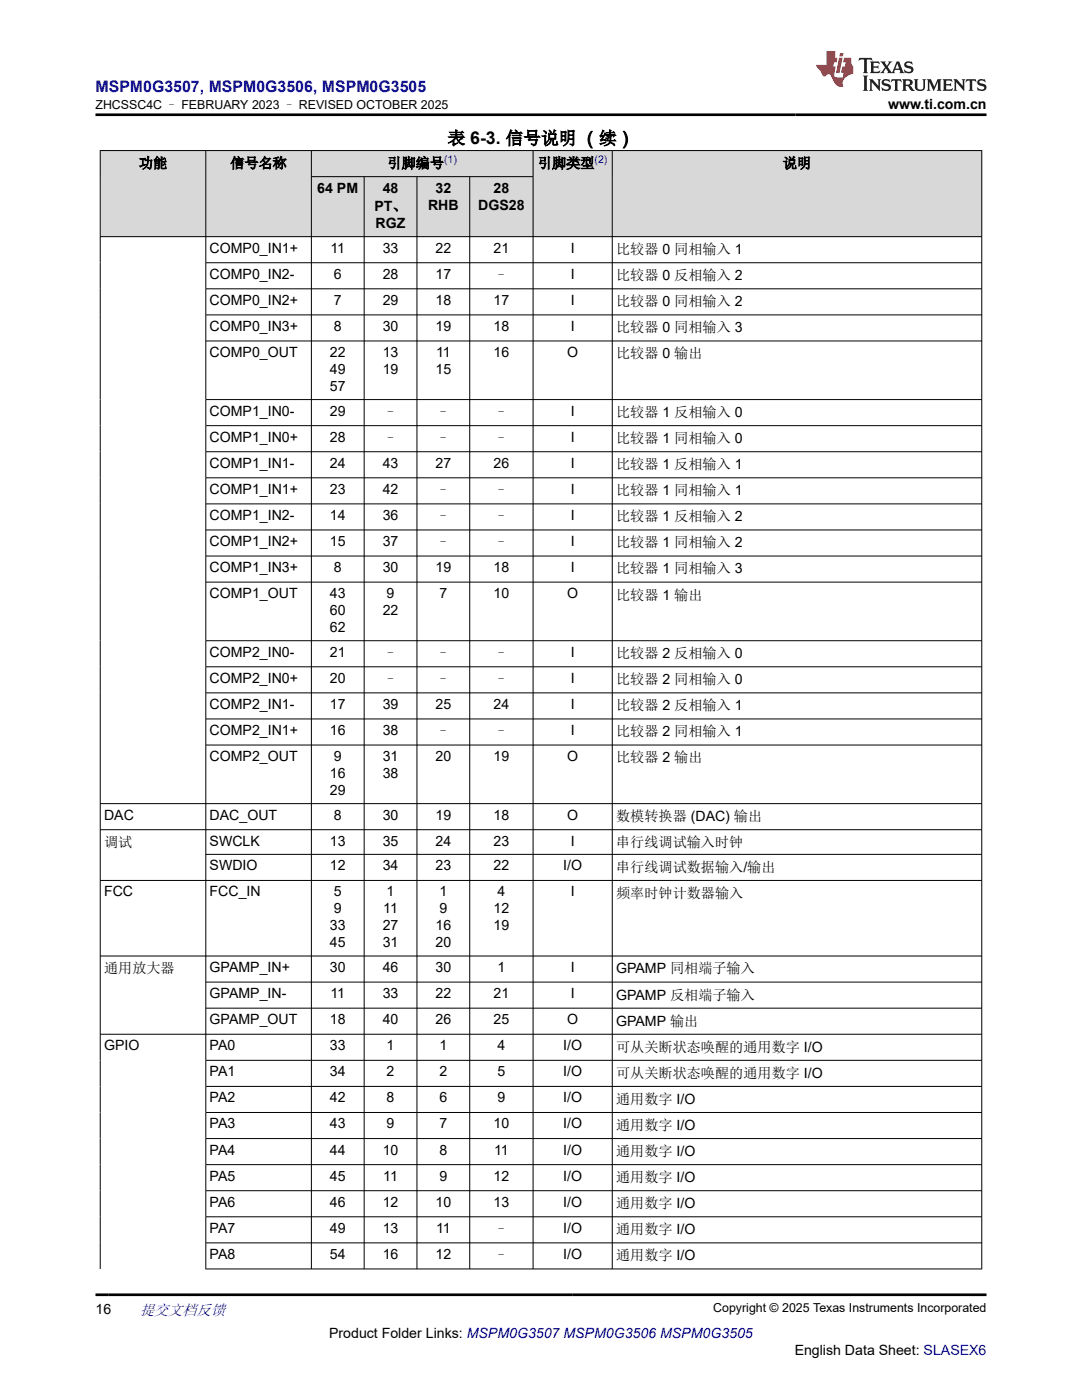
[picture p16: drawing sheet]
<svg xmlns="http://www.w3.org/2000/svg" width="216mm" height="279mm" viewBox="0 0 216 279" stroke-linecap="round" stroke-linejoin="round" font-family="sans-serif">
<defs><g id="words">
<text font-size="3.5" x="89.3" y="28.8">表 6-3. 信号说明 （续）</text>
<text font-size="3.2" fill="#00f" x="19" y="18.3">MSPM0G3507, MSPM0G3506, MSPM0G3505</text>
<text font-size="3" fill="#00f" x="27.9" y="262.4">提交文档反馈</text>
<g font-size="2.8">
<text x="177.2" y="21.7">www.ti.com.cn</text>
<text x="27.7" y="33.5">功能</text>
<text x="46" y="33.5">信号名称</text>
<text x="77.3" y="33.5">引脚编号</text>
<text x="107.3" y="33.5">引脚类型</text>
<text x="156.2" y="33.5">说明</text>
<text x="63.3" y="38.4">64 PM</text>
<text x="76.4" y="38.4">48</text>
<text x="85.4" y="41.8">RHB</text>
<text x="86.9" y="38.4">32</text>
<text x="95.4" y="41.8">DGS28</text>
<text x="98.5" y="38.4">28</text>
<text x="74.7" y="42.1">PT、</text>
<text x="75" y="45.5">RGZ</text>
<text x="41.8" y="50.4">COMP0_IN1+</text>
<text x="65.9" y="50.4">11</text>
<text x="76.4" y="50.4">33</text>
<text x="86.9" y="50.4">22</text>
<text x="98.5" y="50.4">21</text>
<text x="113.9" y="50.4">I</text>
<text x="122.9" y="50.7">比较器 0 同相输入 1</text>
<text x="41.8" y="55.6">COMP0_IN2-</text>
<text x="66.6" y="55.6">6</text>
<text x="76.4" y="55.6">28</text>
<text x="86.9" y="55.6">17</text>
<text x="98.6" y="55.9">–</text>
<text x="113.9" y="55.6">I</text>
<text x="122.9" y="55.9">比较器 0 反相输入 2</text>
<text x="41.8" y="60.8">COMP0_IN2+</text>
<text x="66.6" y="60.8">7</text>
<text x="76.4" y="60.8">29</text>
<text x="86.9" y="60.8">18</text>
<text x="98.5" y="60.8">17</text>
<text x="113.9" y="60.8">I</text>
<text x="122.9" y="61.1">比较器 0 同相输入 2</text>
<text x="41.8" y="66">COMP0_IN3+</text>
<text x="41.8" y="71.2">COMP0_OUT</text>
<text x="65.8" y="71.2">22</text>
<text x="66.6" y="66">8</text>
<text x="76.4" y="66">30</text>
<text x="76.4" y="71.2">13</text>
<text x="86.9" y="66">19</text>
<text x="87" y="71.2">11</text>
<text x="98.5" y="66">18</text>
<text x="98.5" y="71.2">16</text>
<text x="113.2" y="71.2">O</text>
<text x="113.9" y="66">I</text>
<text x="122.9" y="66.3">比较器 0 同相输入 3</text>
<text x="122.9" y="71.5">比较器 0 输出</text>
<text x="65.8" y="74.6">49</text>
<text x="76.4" y="74.6">19</text>
<text x="86.9" y="74.6">15</text>
<text x="41.8" y="82.9">COMP1_IN0-</text>
<text x="65.8" y="78">57</text>
<text x="65.8" y="82.9">29</text>
<text x="76.5" y="83.2">–</text>
<text x="87.1" y="83.2">–</text>
<text x="98.6" y="83.2">–</text>
<text x="113.9" y="82.9">I</text>
<text x="122.9" y="83.2">比较器 1 反相输入 0</text>
<text x="41.8" y="88.1">COMP1_IN0+</text>
<text x="65.8" y="88.1">28</text>
<text x="76.5" y="88.4">–</text>
<text x="87.1" y="88.4">–</text>
<text x="98.6" y="88.4">–</text>
<text x="113.9" y="88.1">I</text>
<text x="122.9" y="88.4">比较器 1 同相输入 0</text>
<text x="41.8" y="93.3">COMP1_IN1-</text>
<text x="65.8" y="93.3">24</text>
<text x="76.4" y="93.3">43</text>
<text x="86.9" y="93.3">27</text>
<text x="98.5" y="93.3">26</text>
<text x="113.9" y="93.3">I</text>
<text x="122.9" y="93.6">比较器 1 反相输入 1</text>
<text x="41.8" y="98.5">COMP1_IN1+</text>
<text x="65.8" y="98.5">23</text>
<text x="76.4" y="98.5">42</text>
<text x="87.1" y="98.8">–</text>
<text x="98.6" y="98.8">–</text>
<text x="113.9" y="98.5">I</text>
<text x="122.9" y="98.8">比较器 1 同相输入 1</text>
<text x="41.8" y="103.8">COMP1_IN2-</text>
<text x="65.8" y="103.8">14</text>
<text x="76.4" y="103.8">36</text>
<text x="87.1" y="104">–</text>
<text x="98.6" y="104">–</text>
<text x="113.9" y="103.8">I</text>
<text x="122.9" y="104">比较器 1 反相输入 2</text>
<text x="41.8" y="109">COMP1_IN2+</text>
<text x="65.8" y="109">15</text>
<text x="76.4" y="109">37</text>
<text x="87.1" y="109.2">–</text>
<text x="98.6" y="109.2">–</text>
<text x="113.9" y="109">I</text>
<text x="122.9" y="109.2">比较器 1 同相输入 2</text>
<text x="41.8" y="114.2">COMP1_IN3+</text>
<text x="41.8" y="119.4">COMP1_OUT</text>
<text x="65.8" y="119.4">43</text>
<text x="66.6" y="114.2">8</text>
<text x="76.4" y="114.2">30</text>
<text x="77.1" y="119.4">9</text>
<text x="86.9" y="114.2">19</text>
<text x="87.7" y="119.4">7</text>
<text x="98.5" y="114.2">18</text>
<text x="98.5" y="119.4">10</text>
<text x="113.2" y="119.4">O</text>
<text x="113.9" y="114.2">I</text>
<text x="122.9" y="114.4">比较器 1 同相输入 3</text>
<text x="122.9" y="119.6">比较器 1 输出</text>
<text x="65.8" y="122.8">60</text>
<text x="76.4" y="122.8">22</text>
<text x="41.8" y="131.1">COMP2_IN0-</text>
<text x="65.8" y="126.1">62</text>
<text x="65.8" y="131.1">21</text>
<text x="76.5" y="131.3">–</text>
<text x="87.1" y="131.3">–</text>
<text x="98.6" y="131.3">–</text>
<text x="113.9" y="131.1">I</text>
<text x="122.9" y="131.3">比较器 2 反相输入 0</text>
<text x="41.8" y="136.3">COMP2_IN0+</text>
<text x="65.8" y="136.3">20</text>
<text x="76.5" y="136.5">–</text>
<text x="87.1" y="136.5">–</text>
<text x="98.6" y="136.5">–</text>
<text x="113.9" y="136.3">I</text>
<text x="122.9" y="136.5">比较器 2 同相输入 0</text>
<text x="41.8" y="141.5">COMP2_IN1-</text>
<text x="65.8" y="141.5">17</text>
<text x="76.4" y="141.5">39</text>
<text x="86.9" y="141.5">25</text>
<text x="98.5" y="141.5">24</text>
<text x="113.9" y="141.5">I</text>
<text x="122.9" y="141.8">比较器 2 反相输入 1</text>
<text x="41.8" y="146.7">COMP2_IN1+</text>
<text x="65.8" y="146.7">16</text>
<text x="76.4" y="146.7">38</text>
<text x="87.1" y="147">–</text>
<text x="98.6" y="147">–</text>
<text x="113.9" y="146.7">I</text>
<text x="122.9" y="147">比较器 2 同相输入 1</text>
<text x="41.8" y="151.9">COMP2_OUT</text>
<text x="65.8" y="155.3">16</text>
<text x="66.6" y="151.9">9</text>
<text x="76.4" y="151.9">31</text>
<text x="76.4" y="155.3">38</text>
<text x="86.9" y="151.9">20</text>
<text x="98.5" y="151.9">19</text>
<text x="113.2" y="151.9">O</text>
<text x="122.9" y="152.2">比较器 2 输出</text>
<text x="65.8" y="158.7">29</text>
<text x="20.8" y="163.6">DAC</text>
<text x="41.8" y="163.6">DAC_OUT</text>
<text x="66.6" y="163.6">8</text>
<text x="76.4" y="163.6">30</text>
<text x="86.9" y="163.6">19</text>
<text x="98.5" y="163.6">18</text>
<text x="113.2" y="163.6">O</text>
<text x="122.9" y="163.9">数模转换器 (DAC) 输出</text>
<text x="20.8" y="169.1">调试</text>
<text x="41.8" y="168.8">SWCLK</text>
<text x="41.8" y="173.7">SWDIO</text>
<text x="65.8" y="168.8">13</text>
<text x="65.8" y="173.7">12</text>
<text x="76.4" y="168.8">35</text>
<text x="76.4" y="173.7">34</text>
<text x="86.9" y="168.8">24</text>
<text x="86.9" y="173.7">23</text>
<text x="98.5" y="168.8">23</text>
<text x="98.5" y="173.7">22</text>
<text x="112.4" y="173.7">I/O</text>
<text x="113.9" y="168.8">I</text>
<text x="122.9" y="169.1">串行线调试输入时钟</text>
<text x="122.9" y="174">串行线调试数据输入/输出</text>
<text x="20.8" y="178.9">FCC</text>
<text x="41.8" y="178.9">FCC_IN</text>
<text x="66.6" y="178.9">5</text>
<text x="77.1" y="178.9">1</text>
<text x="87.7" y="178.9">1</text>
<text x="99.3" y="178.9">4</text>
<text x="113.9" y="178.9">I</text>
<text x="122.9" y="179.2">频率时钟计数器输入</text>
<text x="65.8" y="185.7">33</text>
<text x="66.6" y="182.3">9</text>
<text x="76.4" y="185.7">27</text>
<text x="76.5" y="182.3">11</text>
<text x="86.9" y="185.7">16</text>
<text x="87.7" y="182.3">9</text>
<text x="98.5" y="182.3">12</text>
<text x="98.5" y="185.7">19</text>
<text x="65.8" y="189.1">45</text>
<text x="76.4" y="189.1">31</text>
<text x="86.9" y="189.1">20</text>
<text x="20.8" y="194.3">通用放大器</text>
<text x="41.8" y="194">GPAMP_IN+</text>
<text x="65.8" y="194">30</text>
<text x="76.4" y="194">46</text>
<text x="86.9" y="194">30</text>
<text x="99.3" y="194">1</text>
<text x="113.9" y="194">I</text>
<text x="122.9" y="194.3">GPAMP 同相端子输入</text>
<text x="41.8" y="199.2">GPAMP_IN-</text>
<text x="65.9" y="199.2">11</text>
<text x="76.4" y="199.2">33</text>
<text x="86.9" y="199.2">22</text>
<text x="98.5" y="199.2">21</text>
<text x="113.9" y="199.2">I</text>
<text x="122.9" y="199.5">GPAMP 反相端子输入</text>
<text x="20.8" y="209.6">GPIO</text>
<text x="41.8" y="204.4">GPAMP_OUT</text>
<text x="41.8" y="209.6">PA0</text>
<text x="65.8" y="204.4">18</text>
<text x="65.8" y="209.6">33</text>
<text x="76.4" y="204.4">40</text>
<text x="77.1" y="209.6">1</text>
<text x="86.9" y="204.4">26</text>
<text x="87.7" y="209.6">1</text>
<text x="98.5" y="204.4">25</text>
<text x="99.3" y="209.6">4</text>
<text x="112.4" y="209.6">I/O</text>
<text x="113.2" y="204.4">O</text>
<text x="122.9" y="204.7">GPAMP 输出</text>
<text x="122.9" y="209.9">可从关断状态唤醒的通用数字 I/O</text>
<text x="41.8" y="214.8">PA1</text>
<text x="65.8" y="214.8">34</text>
<text x="77.1" y="214.8">2</text>
<text x="87.7" y="214.8">2</text>
<text x="99.3" y="214.8">5</text>
<text x="112.4" y="214.8">I/O</text>
<text x="122.9" y="215.1">可从关断状态唤醒的通用数字 I/O</text>
<text x="41.8" y="220">PA2</text>
<text x="65.8" y="220">42</text>
<text x="77.1" y="220">8</text>
<text x="87.7" y="220">6</text>
<text x="99.3" y="220">9</text>
<text x="112.4" y="220">I/O</text>
<text x="122.9" y="220.3">通用数字 I/O</text>
<text x="41.8" y="225.2">PA3</text>
<text x="65.8" y="225.2">43</text>
<text x="77.1" y="225.2">9</text>
<text x="87.7" y="225.2">7</text>
<text x="98.5" y="225.2">10</text>
<text x="112.4" y="225.2">I/O</text>
<text x="122.9" y="225.5">通用数字 I/O</text>
<text x="41.8" y="230.4">PA4</text>
<text x="65.8" y="230.4">44</text>
<text x="76.4" y="230.4">10</text>
<text x="87.7" y="230.4">8</text>
<text x="98.6" y="230.4">11</text>
<text x="112.4" y="230.4">I/O</text>
<text x="122.9" y="230.7">通用数字 I/O</text>
<text x="41.8" y="235.6">PA5</text>
<text x="65.8" y="235.6">45</text>
<text x="76.5" y="235.6">11</text>
<text x="87.7" y="235.6">9</text>
<text x="98.5" y="235.6">12</text>
<text x="112.4" y="235.6">I/O</text>
<text x="122.9" y="235.9">通用数字 I/O</text>
<text x="41.8" y="240.8">PA6</text>
<text x="65.8" y="240.8">46</text>
<text x="76.4" y="240.8">12</text>
<text x="86.9" y="240.8">10</text>
<text x="98.5" y="240.8">13</text>
<text x="112.4" y="240.8">I/O</text>
<text x="122.9" y="241.1">通用数字 I/O</text>
<text x="41.8" y="246">PA7</text>
<text x="41.8" y="251.2">PA8</text>
<text x="65.8" y="246">49</text>
<text x="65.8" y="251.2">54</text>
<text x="76.4" y="246">13</text>
<text x="76.4" y="251.2">16</text>
<text x="86.9" y="251.2">12</text>
<text x="87" y="246">11</text>
<text x="98.6" y="246.3">–</text>
<text x="98.6" y="251.5">–</text>
<text x="112.4" y="246">I/O</text>
<text x="112.4" y="251.2">I/O</text>
<text x="122.9" y="246.3">通用数字 I/O</text>
<text x="122.9" y="251.5">通用数字 I/O</text>
<text x="19" y="262.1">16</text>
<text x="65.7" y="266.9">Product Folder Links: MSPM0G3507 MSPM0G3506 MSPM0G3505</text>
<text x="158.6" y="270.3">English Data Sheet: SLASEX6</text>
</g>
<g font-size="2.5">
<text x="19" y="21.8">ZHCSSC4C – FEBRUARY 2023 – REVISED OCTOBER 2025</text>
<text x="142.3" y="261.8">Copyright © 2025 Texas Instruments Incorporated</text>
</g>
<g font-size="2.1" fill="#00f">
<text x="88.6" y="32.6">(1)</text>
<text x="118.6" y="32.6">(2)</text>
</g>
</g></defs>
<g fill="#d8d8d8">
<path d="M20 30h175.9v5.3h-175.9z" fill-rule="evenodd"/>
<path d="M20.1 30.1h20.9v17.1h-20.9z" fill-rule="evenodd"/>
<path d="M41.1 30.1h21v17.1h-21z" fill-rule="evenodd"/>
<path d="M62.2 30.1h44.1v5.1h-44.1z" fill-rule="evenodd"/>
<path d="M106.4 30.1h15.7v17.1h-15.7z" fill-rule="evenodd"/>
<path d="M122.2 30.1h73.6v17.1h-73.6z" fill-rule="evenodd"/>
<path d="M62.2 35.3h10.4v11.9h-10.4z" fill-rule="evenodd"/>
<path d="M72.7 35.3h10.4v11.9h-10.4z" fill-rule="evenodd"/>
<path d="M83.3 35.3h10.4v11.9h-10.4z" fill-rule="evenodd"/>
<path d="M93.8 35.3h12.5v11.9h-12.5z" fill-rule="evenodd"/>
</g>
<g fill="none" stroke="#000" stroke-width=".2">
<path d="M19.9 30h176.1M20 30v223.2M41.1 30v223.3M62.1 30v223.3M62.1 35.3h44.3M72.7 35.3v218M83.2 35.3v218M93.7 35.3v218M106.4 30v223.3M122.2 30v223.3M195.9 30v223.3M19.9 47.2h176.1"/>
<path d="M41.1 52.4h154.9M41.1 57.6h154.9M41.1 62.8h154.9M41.1 68h154.9M41.1 79.7h154.9M41.1 84.9h154.9M41.1 90.2h154.9M41.1 95.4h154.9M41.1 100.6h154.9M41.1 105.8h154.9M41.1 111h154.9M41.1 116.2h154.9"/>
<path d="M41.1 127.9h154.9M41.1 133.1h154.9M41.1 138.3h154.9M41.1 143.5h154.9M41.1 148.7h154.9M19.9 160.4h176.1M19.9 165.6h176.1M19.9 175.7h176.1M41.1 170.5h154.9M19.9 190.8h176.1M41.1 196h154.9M19.9 206.4h176.1"/>
<path d="M41.1 201.2h154.9M41.1 211.6h154.9M41.1 216.8h154.9M41.1 222h154.9M41.1 227.2h154.9M41.1 232.4h154.9M41.1 237.6h154.9M41 253.2h155M41.1 242.8h154.9M41.1 248h154.9"/>
</g>
<path d="M171.5 11.6l-.2 .5 .5-.2h.6v.1v2.2l-.2 .4h1l-.2-.4v-2.2v-.1h.5l.6 .2-.2-.5zM173.6 12.3l.2 .4v1.5l-.2 .4h1.9l.1-.6a1.08 1.08 0 0 1-1.3 .2v-.7h.6l.4 .2v-.7l-.4 .2h-.6v-.5l.2-.2a1 1 0 0 1 1 .3l-.1-.5zM175.7 12.3l.9 1.1-1 1.2h.9l-.2-.2 .5-.8 .4 .8-.2 .2h1.6l-.2-.2 .2-.5h.9l.1 .5-.1 .2h.9l-.2-.3-.8-2h-.5l-.9 2.2-.9-1.1 .9-1.1h-.8l.2 .2-.4 .6-.4-.6 .2-.2zM179 12.7l.4 1h-.7zM180.7 12.4a.65 .65 0 0 0-.2 .7 .65 .65 0 0 0 .6 .5l.6 .1 .1 .3a.79 .79 0 0 1-.7 .4 .79 .79 0 0 1-.7-.5l.1 .7 .2-.1a.93 .93 0 0 0 1.1 .1 .93 .93 0 0 0 .4-1 1.46 1.46 0 0 0-1.2-.6l-.1-.3a1.09 1.09 0 0 1 1.2 .2l-.2-.6-.1 .1-.5-.2zM172.2 15.1l.2 .4v2.2l-.2 .4h1l-.2-.4v-2.2l.2-.4zM173.4 15.8l.2 .4v1.5l-.2 .4h.8l-.3-.4 .1-1.3 1.6 1.8v-2l.2-.4h-.7l.1 .2 .1 1.1-1.2-1.3zM176.2 15.9a.65 .65 0 0 0-.2 .8 .65 .65 0 0 0 .6 .4l.6 .2 .1 .2a.79 .79 0 0 1-.7 .4 .79 .79 0 0 1-.7-.5l.1 .7 .2-.1a.93 .93 0 0 0 1.1 .1 .93 .93 0 0 0 .4-.9 1.46 1.46 0 0 0-1.2-.6l-.1-.4a1.09 1.09 0 0 1 1.2 .2l-.1-.6-.2 .1-.5-.1zM177.9 15.8l-.1 .6a.63 .63 0 0 1 .8-.3v1.6l-.3 .4h1l-.2-.4v-1.6a.66 .66 0 0 1 .8 .3l-.1-.6zM180 15.8l.2 .4v1.5l-.2 .4h1l-.2-.2-.1-.7h.5l.1 .2a.79 .79 0 0 0 1.2 .6l-1-.9a.61 .61 0 0 0 .6-.6 .61 .61 0 0 0-.5-.7zM180.8 16.1h.1a.47 .47 0 0 1 .5 .1 .47 .47 0 0 1 .1 .5l-.1 .1-.7 .1zM182.3 15.8l.2 .2a2.27 2.27 0 0 0 .4 2 1.04 1.04 0 0 0 1.7-.7v-1.3l.2-.2h-.8l.2 .4v1.1a.6 .6 0 0 1-.6 .6 .6 .6 0 0 1-.6-.6v-1.1l.3-.4zM184.9 15.8l.2 .4v1.5l-.2 .4h.8l-.3-.4v-1.4l.9 1.9 .9-1.9v1.4l-.3 .4h1l-.2-.4v-1.5l.2-.4h-.8l-.7 1.5-.6-1.5zM188.1 15.8l.2 .4v1.5l-.2 .4h1.9l.1-.6a1.09 1.09 0 0 1-1.3 .2v-.7h.6l.4 .2v-.6l-.4 .2h-.6v-.6l.2-.1a1.01 1.01 0 0 1 1 .3l-.1-.6zM190.2 15.8l.3 .4v1.5l-.3 .4h.8l-.2-.4v-1.3l1.6 1.8v-2l.2-.4h-.7l.2 .2v1.1l-1.2-1.3zM192.8 15.8l-.1 .6a.63 .63 0 0 1 .8-.3v1.6l-.3 .4h1l-.2-.4v-1.6a.66 .66 0 0 1 .8 .3l-.1-.6zM195.2 15.9a.65 .65 0 0 0-.2 .8 .65 .65 0 0 0 .6 .4l.6 .2 .2 .2a.79 .79 0 0 1-.7 .4 .79 .79 0 0 1-.7-.5l.1 .7 .2-.1a.93 .93 0 0 0 1 .1 .93 .93 0 0 0 .5-.9 1.46 1.46 0 0 0-1.3-.6v-.4a1.09 1.09 0 0 1 1.2 .2l-.2-.6-.2 .1-.5-.1z" fill="#231f20"/>
<path d="M164.9 10.2v2.8h-2l.1 .3 .8 1a.95 .95 0 0 0 1 .9 .59 .59 0 0 1 .5-.4 .59 .59 0 0 1 .5 .4l.4 .7a1.59 1.59 0 0 0 2.1 1.4 1.61 1.61 0 0 1 1-2.3l1-.3-.1-1.5a1.59 1.59 0 0 1-.3-1.7h-1.5l-.2 .9h.6l-.2 .9h-.5l-.2 1v.2l.4 .1-.1 .9h-.7a.73 .73 0 0 1-1-.7l.3-1.5h-.5l.1-.9h.5l.2-.9h-.5v-1.3zM167.4 11.5l-.6 3.1h.7l.6-3.1zM167.6 10.6l-.1 .6h.7l.1-.6z" fill="#ed1c24"/>
<path d="M19 22.9h177.8M19 258.4h177.8" fill="none" stroke="#000" stroke-width=".53"/>
<use href="#words"/>
</svg>
